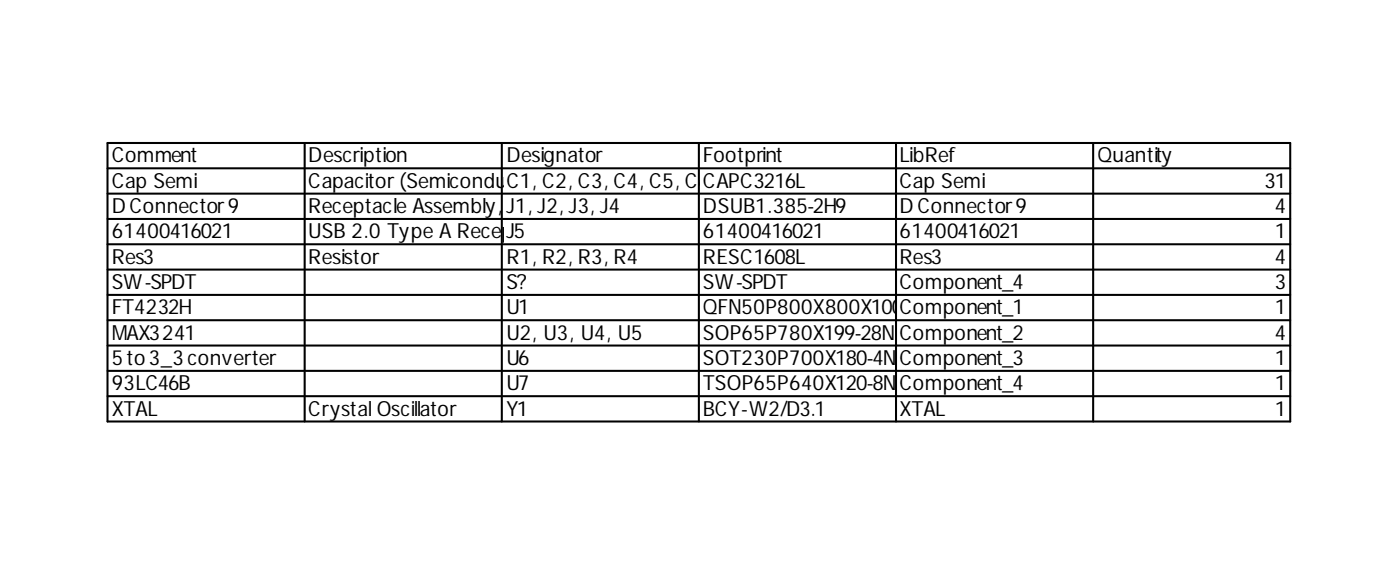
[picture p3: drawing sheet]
<svg xmlns="http://www.w3.org/2000/svg" width="331mm" height="134mm" viewBox="0 0 331 134" stroke-linecap="round" stroke-linejoin="round" font-family="sans-serif">
<defs><g id="words">
<g font-size="4.9">
<text x="26.4" y="38.4">Comment</text>
<text x="72.9" y="38.4">Description</text>
<text x="119.8" y="38.4">Designator</text>
<text x="166.3" y="38.4">Footprint</text>
<text x="212.8" y="38.4">LibRef</text>
<text x="259.7" y="38.4">Quantity</text>
<text x="26.4" y="44.3">Cap Semi</text>
<text x="72.9" y="44.3">Capacitor(Semicondu</text>
<text x="119.8" y="44.3">C1,</text>
<text x="120.1" y="44.3">ctorCS2IMM, C4)C5, C6C,ACP7C,3216L9, C10, C1</text>
<text x="134.2" y="44.3">, C3odel,</text>
<text x="178.9" y="44.3">C8, C</text>
<text x="212.8" y="44.3">C, p</text>
<text x="213" y="44.3">1aC1S2e,mi</text>
<text x="229.6" y="44.3">C13, C14, C15, C16, C17, C18, C3119</text>
<text x="26.4" y="50.3">D Connector9</text>
<text x="72.9" y="50.3">Receptacle Assembly,</text>
<text x="119.8" y="50.3">J91PJ2, ion,JRight Angl</text>
<text x="124.7" y="50.3">, ositJ3, 4</text>
<text x="165.8" y="50.3">eDSUB1.385-2H9</text>
<text x="212.8" y="50.3">D Connector9</text>
<text x="301.6" y="50.3">4</text>
<text x="26.4" y="56.3">61400416021</text>
<text x="72.9" y="56.3">USB 2.0 Type A RecepJt5acle WR-COM, Horiz</text>
<text x="166.2" y="56.3">on400THT</text>
<text x="166.3" y="56.3">61tal, 416021</text>
<text x="212.8" y="56.3">61400416021</text>
<text x="301.6" y="56.3">1</text>
<text x="26.4" y="62.3">Res3</text>
<text x="72.9" y="62.3">Resistor</text>
<text x="119.8" y="62.3">R1, R2, R3, R4</text>
<text x="166.3" y="62.3">RESC1608L</text>
<text x="212.8" y="62.3">Res3</text>
<text x="301.6" y="62.3">4</text>
<text x="26.4" y="68.3">SW-SPDT</text>
<text x="119.8" y="68.3">S?</text>
<text x="166.3" y="68.3">SW-SPDT</text>
<text x="212.8" y="68.3">Component_4</text>
<text x="301.6" y="68.3">3</text>
<text x="26.4" y="74.2">FT4232H</text>
<text x="119.8" y="74.2">U1</text>
<text x="166.3" y="74.2">QFN50P800X800X100Com</text>
<text x="213.5" y="74.2">-56Nponent_1</text>
<text x="301.6" y="74.2">1</text>
<text x="26.4" y="80.2">MAX3241</text>
<text x="119.8" y="80.2">U2, U3, U4, U5</text>
<text x="166.3" y="80.2">SOP65P780X199-28N</text>
<text x="212.8" y="80.2">Component_2</text>
<text x="301.6" y="80.2">4</text>
<text x="26.4" y="86.2">5to3_3converter</text>
<text x="119.8" y="86.2">U6</text>
<text x="166.3" y="86.2">SOT230P700X180-4N</text>
<text x="212.8" y="86.2">Component_3</text>
<text x="301.6" y="86.2">1</text>
<text x="26.4" y="92.2">93LC46B</text>
<text x="119.8" y="92.2">U7</text>
<text x="166.3" y="92.2">TSOP65P640X120-8N</text>
<text x="212.8" y="92.2">Component_4</text>
<text x="301.6" y="92.2">1</text>
<text x="26.4" y="98.2">XTAL</text>
<text x="72.9" y="98.2">Crystal Oscillator</text>
<text x="119.8" y="98.2">Y1</text>
<text x="166.3" y="98.2">BCY-W2/D3.1</text>
<text x="212.8" y="98.2">XTAL</text>
<text x="301.6" y="98.2">1</text>
</g>
</g></defs>
<g fill="none" stroke="#000" stroke-width=".48">
<path d="M25.4 33.8h279.9v65.8h-279.9zM25.4 39.8h279.9M72.1 33.8v65.8M118.7 33.8v65.8M165.4 33.8v65.8M212 33.8v65.8M258.7 33.8v65.8M25.4 45.7h279.9M25.4 51.7h279.9M25.4 57.7h279.9M25.4 63.7h279.9M25.4 69.7h279.9"/>
<path d="M25.4 75.6h279.9M25.4 81.6h279.9M25.4 87.6h279.9M25.4 93.6h279.9"/>
</g>
<use href="#words"/>
</svg>
